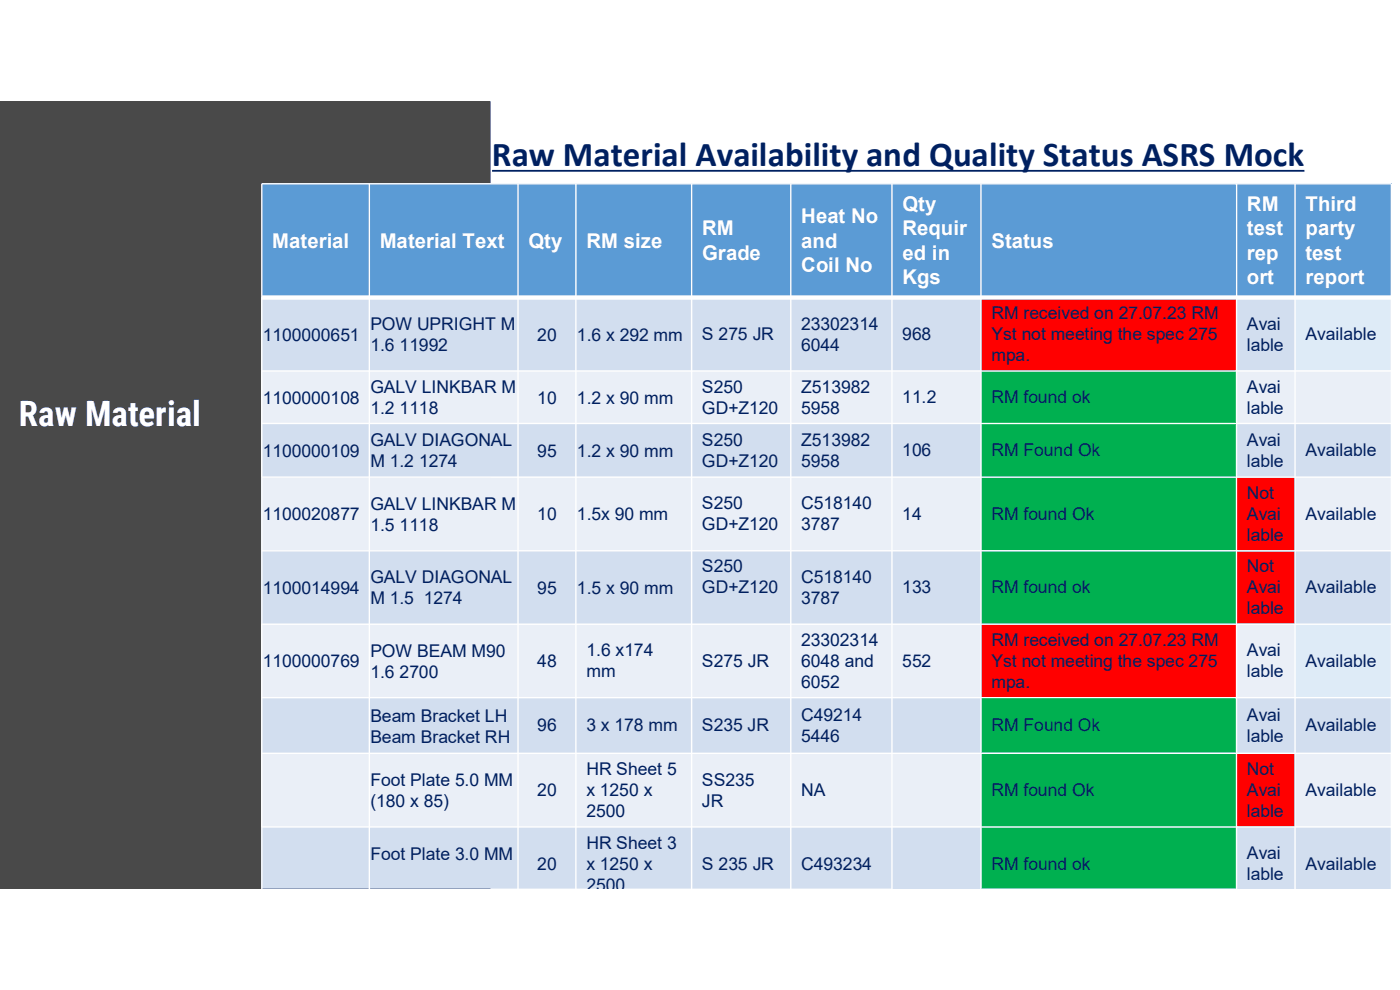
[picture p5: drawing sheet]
<svg xmlns="http://www.w3.org/2000/svg" width="297mm" height="210mm" viewBox="0 0 297 210" stroke-linecap="round" stroke-linejoin="round" font-family="sans-serif">
<defs><g id="words">
<g font-size="7.4" fill="#002060">
<text x="104.4" y="35.2">Raw Material Availability and Quality Status ASRS Mock</text>
<text x="186.6" y="43.2">up</text>
</g>
<text font-size="7.4" fill="#fff" x="4" y="90.4">Raw Material</text>
<g font-size="4.3" fill="#fff">
<text x="170" y="47.3">Heat No</text>
<text x="191.4" y="44.7">Qty</text>
<text x="264.5" y="44.7">RM</text>
<text x="276.9" y="44.7">Third</text>
<text x="57.7" y="52.5">Material</text>
<text x="80.6" y="52.5">Material Text</text>
<text x="112.1" y="52.5">Qty</text>
<text x="124.4" y="52.5">RM size</text>
<text x="148.9" y="49.9">RM</text>
<text x="170" y="52.5">and</text>
<text x="191.4" y="49.9">Requir</text>
<text x="210.4" y="52.5">Status</text>
<text x="264.5" y="49.9">test</text>
<text x="276.9" y="49.9">party</text>
<text x="148.9" y="55.1">Grade</text>
<text x="170" y="57.7">Coil No</text>
<text x="191.4" y="55.1">ed in</text>
<text x="264.5" y="55.1">rep</text>
<text x="276.9" y="55.1">test</text>
<text x="191.4" y="60.3">Kgs</text>
<text x="264.5" y="60.3">ort</text>
<text x="276.9" y="60.3">report</text>
</g>
<g font-size="3.7" fill="#002060">
<text x="78.6" y="70.1">POW UPRIGHT M</text>
<text x="170" y="69.9">23302314</text>
<text x="210.4" y="67.7">RM received on 27.07.23 RM</text>
<text x="264.5" y="69.9">Avai</text>
<text x="55.8" y="72.3">1100000651</text>
<text x="78.6" y="74.5">1.6 11992</text>
<text x="114" y="72.3">20</text>
<text x="122.4" y="72.3">1.6 x 292 mm</text>
<text x="148.9" y="72.2">S 275 JR</text>
<text x="170" y="74.4">6044</text>
<text x="191.4" y="72.2">968</text>
<text x="210.4" y="72.2">Yst not meeting the spec 275</text>
<text x="210.4" y="76.6">mpa.</text>
<text x="264.5" y="74.4">lable</text>
<text x="276.9" y="72.2">Available</text>
<text x="78.6" y="83.4">GALV LINKBAR M</text>
<text x="148.9" y="83.3">S250</text>
<text x="170" y="83.3">Z513982</text>
<text x="264.5" y="83.3">Avai</text>
<text x="55.8" y="85.6">1100000108</text>
<text x="78.6" y="87.8">1.2 1118</text>
<text x="114" y="85.6">10</text>
<text x="122.4" y="85.6">1.2 x 90 mm</text>
<text x="148.9" y="87.8">GD+Z120</text>
<text x="170" y="87.8">5958</text>
<text x="191.4" y="85.5">11.2</text>
<text x="210.4" y="85.5">RM found ok</text>
<text x="264.5" y="87.8">lable</text>
<text x="78.6" y="94.7">GALV DIAGONAL</text>
<text x="148.9" y="94.6">S250</text>
<text x="170" y="94.6">Z513982</text>
<text x="264.5" y="94.6">Avai</text>
<text x="55.8" y="96.9">1100000109</text>
<text x="78.6" y="99.1">M 1.2 1274</text>
<text x="114" y="96.9">95</text>
<text x="122.4" y="96.9">1.2 x 90 mm</text>
<text x="148.9" y="99">GD+Z120</text>
<text x="170" y="99">5958</text>
<text x="191.4" y="96.8">106</text>
<text x="210.4" y="96.8">RM Found Ok</text>
<text x="264.5" y="99">lable</text>
<text x="276.9" y="96.8">Available</text>
<text x="264.5" y="105.8">Not</text>
<text x="55.8" y="110.4">1100020877</text>
<text x="78.6" y="108.2">GALV LINKBAR M</text>
<text x="78.6" y="112.6">1.5 1118</text>
<text x="114" y="110.4">10</text>
<text x="122.4" y="110.4">1.5x 90 mm</text>
<text x="148.9" y="108.1">S250</text>
<text x="148.9" y="112.5">GD+Z120</text>
<text x="170" y="108.1">C518140</text>
<text x="170" y="112.5">3787</text>
<text x="191.4" y="110.3">14</text>
<text x="210.4" y="110.3">RM found Ok</text>
<text x="264.5" y="110.3">Avai</text>
<text x="276.9" y="110.3">Available</text>
<text x="264.5" y="114.8">lable</text>
<text x="55.8" y="126">1100014994</text>
<text x="78.6" y="123.8">GALV DIAGONAL</text>
<text x="114" y="126">95</text>
<text x="122.4" y="126">1.5 x 90 mm</text>
<text x="148.9" y="121.4">S250</text>
<text x="148.9" y="125.9">GD+Z120</text>
<text x="170" y="123.7">C518140</text>
<text x="191.4" y="125.9">133</text>
<text x="210.4" y="125.9">RM found ok</text>
<text x="264.5" y="121.4">Not</text>
<text x="264.5" y="125.9">Avai</text>
<text x="276.9" y="125.9">Available</text>
<text x="78.6" y="128.2">M 1.5 1274</text>
<text x="170" y="128.1">3787</text>
<text x="264.5" y="130.3">lable</text>
<text x="170" y="137">23302314</text>
<text x="210.4" y="137">RM received on 27.07.23 RM</text>
<text x="55.8" y="141.6">1100000769</text>
<text x="78.6" y="139.4">POW BEAM M90</text>
<text x="78.6" y="143.8">1.6 2700</text>
<text x="114" y="141.5">48</text>
<text x="124.4" y="139.2">1.6 x174</text>
<text x="124.4" y="143.7">mm</text>
<text x="148.9" y="141.5">S275 JR</text>
<text x="170" y="141.5">6048 and</text>
<text x="191.4" y="141.5">552</text>
<text x="210.4" y="141.5">Yst not meeting the spec 275</text>
<text x="264.5" y="139.2">Avai</text>
<text x="264.5" y="143.7">lable</text>
<text x="276.9" y="141.5">Available</text>
<text x="170" y="145.9">6052</text>
<text x="210.4" y="145.9">mpa.</text>
<text x="78.6" y="153.1">Beam Bracket LH</text>
<text x="114" y="155.1">96</text>
<text x="124.4" y="155.1">3 x 178 mm</text>
<text x="148.9" y="155.1">S235 JR</text>
<text x="170" y="152.9">C49214</text>
<text x="210.4" y="155.1">RM Found Ok</text>
<text x="264.5" y="152.9">Avai</text>
<text x="276.9" y="155.1">Available</text>
<text x="78.6" y="157.5">Beam Bracket RH</text>
<text x="170" y="157.4">5446</text>
<text x="264.5" y="157.4">lable</text>
<text x="78.6" y="166.7">Foot Plate 5.0 MM</text>
<text x="124.4" y="164.4">HR Sheet 5</text>
<text x="148.9" y="166.7">SS235</text>
<text x="264.5" y="164.4">Not</text>
<text x="78.6" y="171.2">(180 x 85)</text>
<text x="114" y="168.9">20</text>
<text x="124.4" y="168.9">x 1250 x</text>
<text x="124.4" y="173.3">2500</text>
<text x="148.9" y="171.1">JR</text>
<text x="170" y="168.9">NA</text>
<text x="210.4" y="168.9">RM found Ok</text>
<text x="264.5" y="168.9">Avai</text>
<text x="264.5" y="173.3">lable</text>
<text x="276.9" y="168.9">Available</text>
<text x="78.6" y="182.4">Foot Plate 3.0 MM</text>
<text x="114" y="184.5">20</text>
<text x="124.4" y="180">HR Sheet 3</text>
<text x="124.4" y="184.5">x 1250 x</text>
<text x="148.9" y="184.5">S 235 JR</text>
<text x="170" y="184.5">C493234</text>
<text x="210.3" y="184.5">RM found ok</text>
<text x="264.5" y="182.2">Avai</text>
<text x="276.9" y="184.5">Available</text>
<text x="124.4" y="188.9">2500</text>
<text x="264.5" y="186.7">lable</text>
</g>
</g></defs>
<path d="M0 21.5h103.9v167h-103.9z" fill="#494949"/>
<path d="M0 21.5h103.9v167.1h-103.9z" fill="none" stroke="#494949" stroke-width=".3"/>
<path d="M104.4 36.2h172.3M186.6 44.2h8" fill="none" stroke="#002060" stroke-width=".38"/>
<path d="M55.5 38.9h239.7v24.2h-239.7z" fill-rule="evenodd" fill="#5b9bd5"/>
<g fill="#d2deef">
<path d="M55.5 63.1h133.7v15.6h-133.7z" fill-rule="evenodd"/>
<path d="M189.2 63.1h18.9v15.6h-18.9zM262.3 63.1h12.4v15.6h-12.4z" fill-rule="evenodd"/>
<path d="M55.5 89.8h133.7v11.4h-133.7z" fill-rule="evenodd"/>
<path d="M262.3 89.8h32.9v11.4h-32.9zM55.5 116.8h133.7v15.6h-133.7z" fill-rule="evenodd"/>
<path d="M189.2 116.8h18.9v15.6h-18.9zM274.7 116.8h20.5v15.6h-20.5z" fill-rule="evenodd"/>
<path d="M55.5 148h133.7v11.8h-133.7z" fill-rule="evenodd"/>
<path d="M262.3 148h32.9v11.8h-32.9zM55.5 175.4h133.7v13.1h-133.7z" fill-rule="evenodd"/>
<path d="M262.3 175.4h32.9v13.1h-32.9z" fill-rule="evenodd"/>
</g>
<g fill="#d2deef">
<path d="M189.2 89.8h18.9v11.4h-18.9z"/>
<path d="M189.2 148h18.9v11.8h-18.9z"/>
<path d="M189.2 175.4h18.9v13.1h-18.9z"/>
</g>
<path d="M208.1 63.1h54.2v15.6h-54.2z" fill="#f00"/>
<g fill="#f00">
<path d="M262.3 101.2h12.4v31.2h-12.4z" fill-rule="evenodd"/>
<path d="M208.1 132.4h54.2v15.6h-54.2zM262.3 159.8h12.4v15.6h-12.4z" fill-rule="evenodd"/>
</g>
<path d="M274.7 63.1h20.5v15.6h-20.5zM274.7 132.4h20.5v15.6h-20.5z" fill-rule="evenodd" fill="#deebf7"/>
<g fill="#eaeff7">
<path d="M55.5 78.7h133.7v11.1h-133.7z" fill-rule="evenodd"/>
<path d="M262.3 78.7h32.9v11.1h-32.9zM55.5 101.2h133.7v15.6h-133.7z" fill-rule="evenodd"/>
<path d="M189.2 101.2h18.9v15.6h-18.9zM274.7 101.2h20.5v15.6h-20.5z" fill-rule="evenodd"/>
<path d="M55.5 132.4h133.7v15.6h-133.7z" fill-rule="evenodd"/>
<path d="M189.2 132.4h18.9v15.6h-18.9zM262.3 132.4h12.4v15.6h-12.4z" fill-rule="evenodd"/>
<path d="M55.5 159.8h133.7v15.6h-133.7z" fill-rule="evenodd"/>
<path d="M189.2 159.8h18.9v15.6h-18.9zM274.7 159.8h20.5v15.6h-20.5z" fill-rule="evenodd"/>
</g>
<path d="M189.2 78.7h18.9v11.1h-18.9z" fill="#eaeff7"/>
<path d="M208.1 78.7h54.2v53.7h-54.2zM208.1 148h54.2v40.5h-54.2z" fill-rule="evenodd" fill="#00b050"/>
<g fill="none" stroke="#fff" stroke-width=".3">
<path d="M78.4 39v149.6M109.9 39v149.6M122.2 39v149.6M146.7 39v149.6M167.8 39v149.6M189.2 39v149.6M208.1 39v149.6M262.3 39v149.6M274.7 39v149.6M55.5 78.7h239.7M55.5 89.8h239.7M55.5 101.2h239.7"/>
<path d="M55.5 116.8h239.7M55.5 132.4h239.7M55.5 148h239.7M55.5 159.8h239.7M55.5 175.4h239.7M55.5 188.6v-149.6h239.7v149.6"/>
</g>
<path d="M55.5 63.1h239.7" fill="none" stroke="#fff" stroke-width=".93" stroke-linecap="butt"/>
<use href="#words"/>
</svg>
